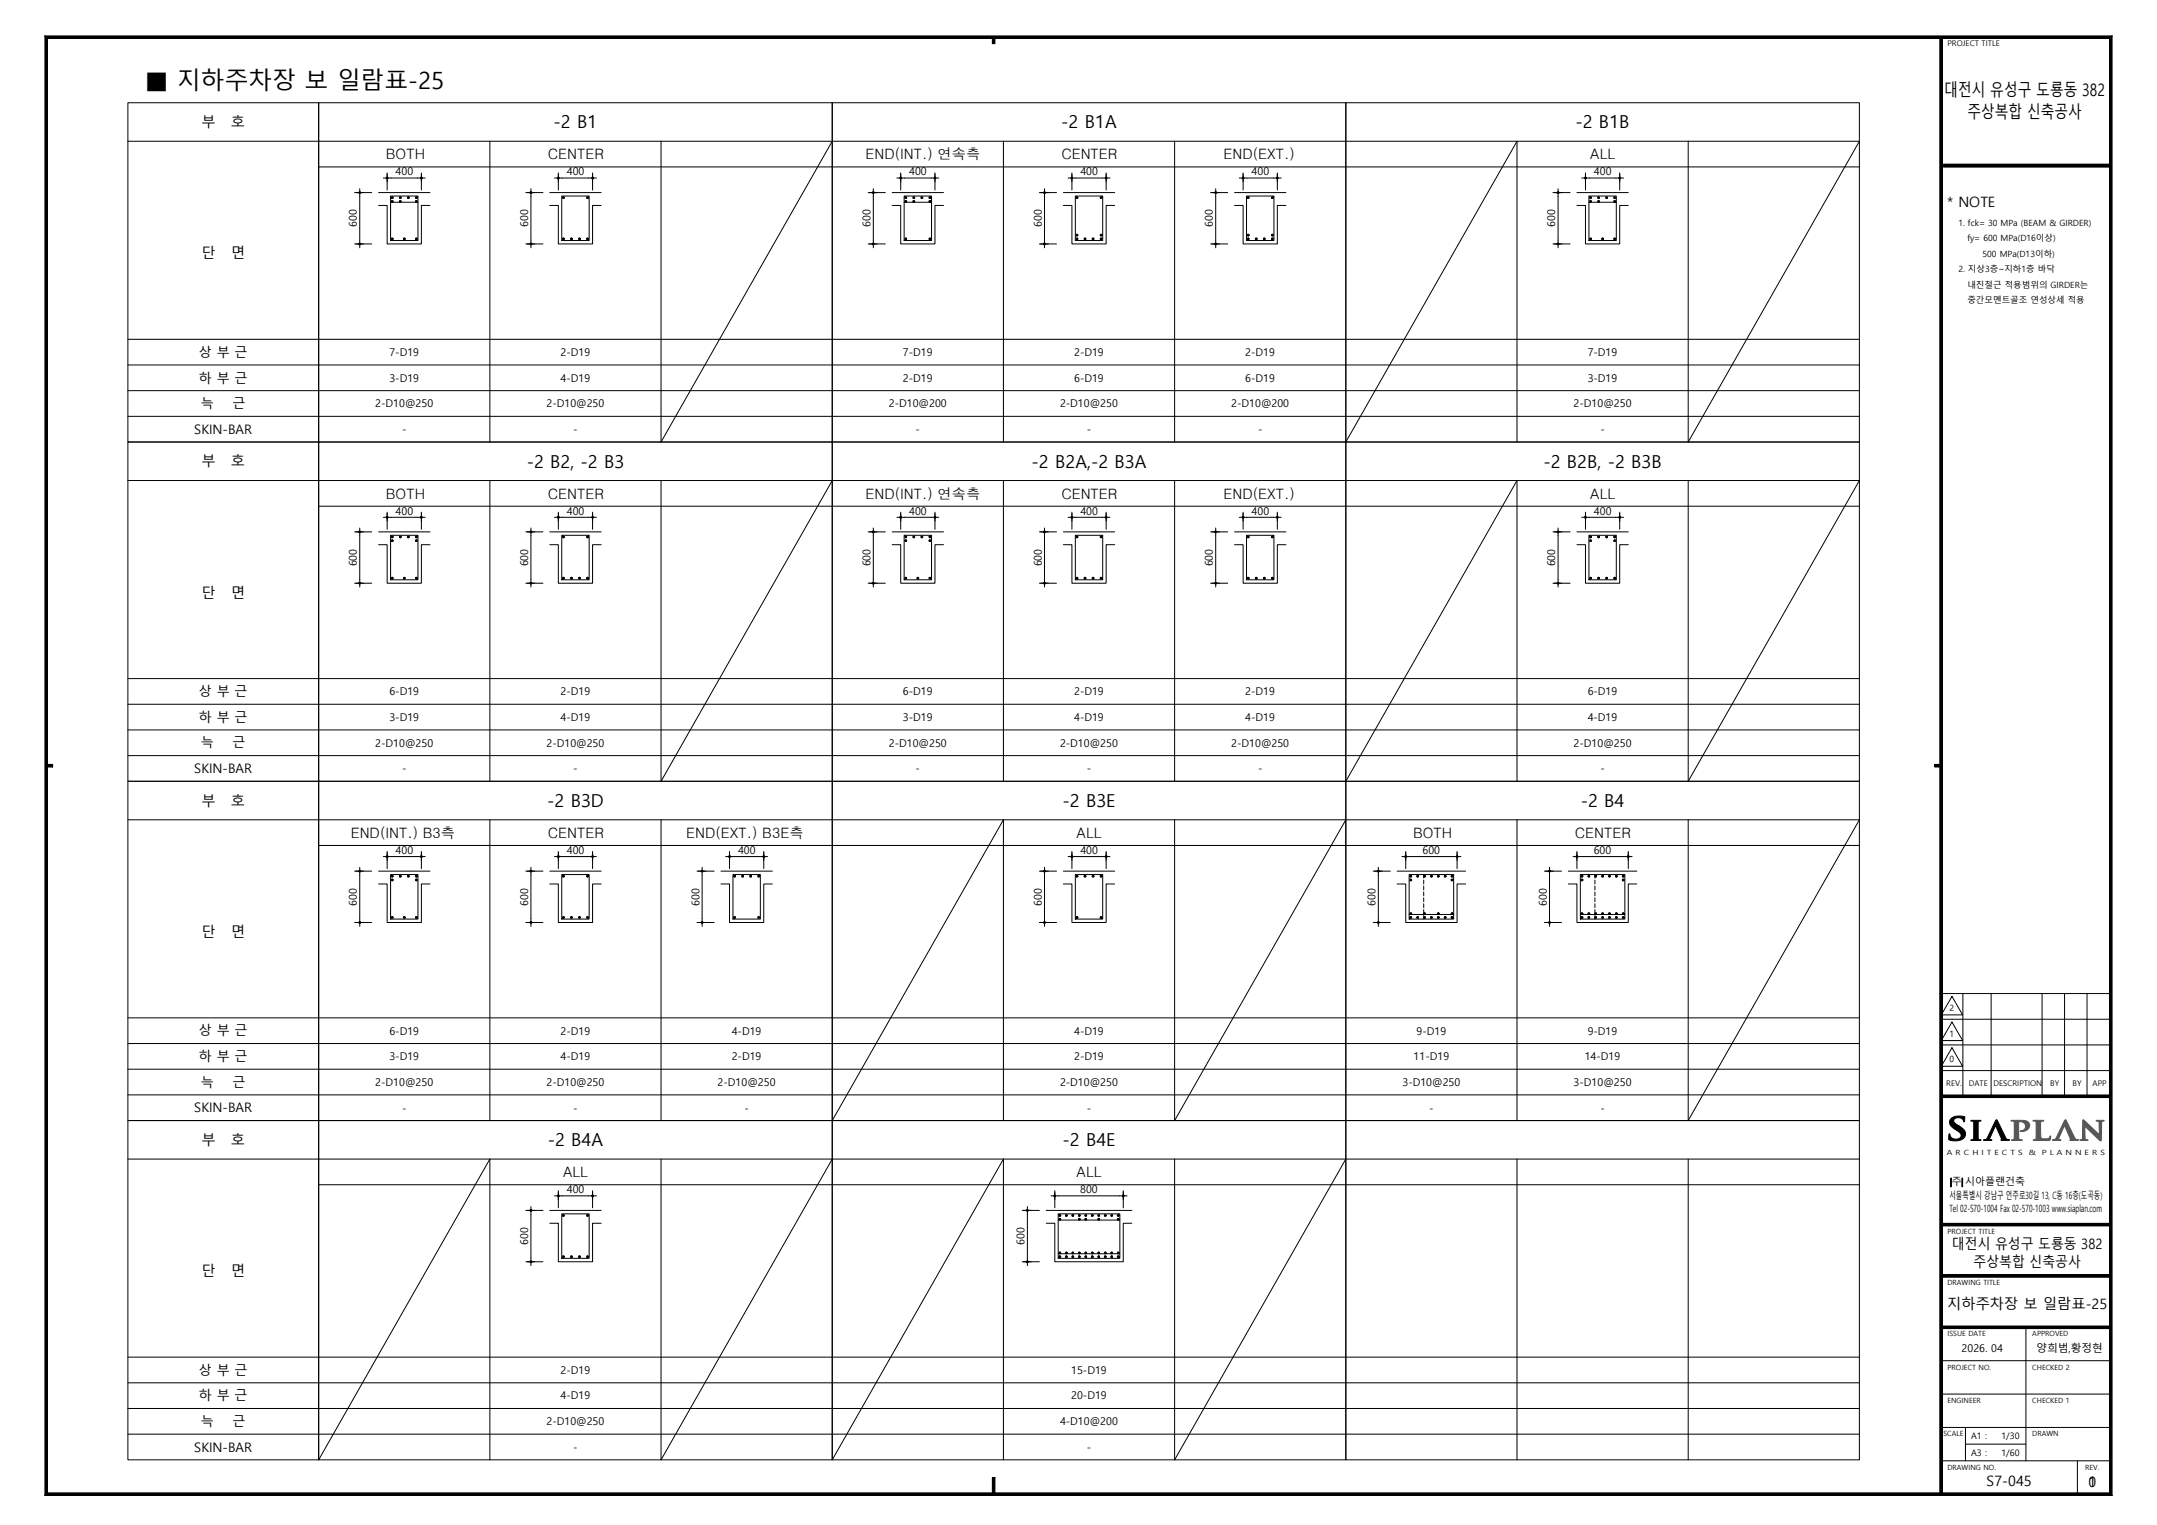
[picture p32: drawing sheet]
<svg xmlns="http://www.w3.org/2000/svg" width="420mm" height="297mm" viewBox="0 0 420 297" stroke-linecap="round" stroke-linejoin="round" font-family="sans-serif">
<defs><g id="words">
<text font-size="4.6" x="28.2" y="17.4">■ 지하주차장 보 일람표-25</text>
<g font-size="3.5">
<text x="107.8" y="25">-2 B1</text>
<text x="206.7" y="25">-2 B1A</text>
<text x="306.8" y="25">-2 B1B</text>
<text x="102.6" y="91.1">-2 B2, -2 B3</text>
<text x="200.9" y="91.1">-2 B2A,-2 B3A</text>
<text x="300.5" y="91.1">-2 B2B, -2 B3B</text>
<text x="106.6" y="157.2">-2 B3D</text>
<text x="206.9" y="157.2">-2 B3E</text>
<text x="307.8" y="157.2">-2 B4</text>
<text x="106.7" y="223.2">-2 B4A</text>
<text x="206.9" y="223.2">-2 B4E</text>
</g>
<g font-size="3.3">
<text x="378.6" y="18.8">대전시 유성구 도룡동 382</text>
<text x="383.1" y="23">주상복합 신축공사</text>
</g>
<g font-size="2.8">
<text x="39.2" y="24.8">부</text>
<text x="45" y="24.8">호</text>
<text x="75.1" y="31">BOTH</text>
<text x="106.7" y="31">CENTER</text>
<text x="168.5" y="31">END(INT.) 연속측</text>
<text x="206.7" y="31">CENTER</text>
<text x="238.2" y="31">END(EXT.)</text>
<text x="309.6" y="31">ALL</text>
<text x="379.2" y="40.2">* NOTE</text>
<text x="39.2" y="50.3">단</text>
<text x="45" y="50.3">면</text>
<text x="39.2" y="90.8">부</text>
<text x="45" y="90.8">호</text>
<text x="75.1" y="97.1">BOTH</text>
<text x="106.7" y="97.1">CENTER</text>
<text x="168.5" y="97.1">END(INT.) 연속측</text>
<text x="206.7" y="97.1">CENTER</text>
<text x="238.2" y="97.1">END(EXT.)</text>
<text x="309.6" y="97.1">ALL</text>
<text x="39.2" y="116.4">단</text>
<text x="45" y="116.4">면</text>
<text x="39.2" y="156.9">부</text>
<text x="45" y="156.9">호</text>
<text x="68.3" y="163.2">END(INT.) B3측</text>
<text x="106.7" y="163.2">CENTER</text>
<text x="133.6" y="163.2">END(EXT.) B3E측</text>
<text x="209.6" y="163.2">ALL</text>
<text x="275.1" y="163.2">BOTH</text>
<text x="306.7" y="163.2">CENTER</text>
<text x="39.2" y="182.4">단</text>
<text x="45" y="182.4">면</text>
<text x="39.2" y="223">부</text>
<text x="45" y="223">호</text>
<text x="109.6" y="229.2">ALL</text>
<text x="209.6" y="229.2">ALL</text>
<text x="380.1" y="243.3">대전시 유성구 도룡동 382</text>
<text x="39.2" y="248.5">단</text>
<text x="45" y="248.5">면</text>
<text x="384.3" y="246.8">주상복합 신축공사</text>
<text x="379.1" y="254.8">지하주차장 보 일람표-25</text>
<text x="386.8" y="289.5">S7-045</text>
<text x="406.7" y="289.6">1</text>
<text x="406.7" y="289.6">0</text>
</g>
<g font-size="2.6">
<text x="38.7" y="69.5">상 부 근</text>
<text x="38.7" y="74.5">하 부 근</text>
<text x="39.1" y="79.5">늑</text>
<text x="45.3" y="79.5">근</text>
<text x="37.8" y="84.5">SKIN-BAR</text>
<text x="38.7" y="135.6">상 부 근</text>
<text x="38.7" y="140.6">하 부 근</text>
<text x="39.1" y="145.6">늑</text>
<text x="45.3" y="145.6">근</text>
<text x="37.8" y="150.6">SKIN-BAR</text>
<text x="38.7" y="201.6">상 부 근</text>
<text x="38.7" y="206.7">하 부 근</text>
<text x="39.1" y="211.7">늑</text>
<text x="45.3" y="211.7">근</text>
<text x="37.8" y="216.6">SKIN-BAR</text>
<text x="38.7" y="267.7">상 부 근</text>
<text x="38.7" y="272.7">하 부 근</text>
<text x="39.1" y="277.7">늑</text>
<text x="45.3" y="277.7">근</text>
<text x="37.8" y="282.7">SKIN-BAR</text>
</g>
<g font-size="2.1">
<text x="77" y="34.1">400</text>
<text x="110.4" y="34.1">400</text>
<text x="177" y="34.1">400</text>
<text x="210.4" y="34.1">400</text>
<text x="243.7" y="34.1">400</text>
<text x="310.4" y="34.1">400</text>
<text x="69.5" y="44.2" transform="rotate(-90 69.5 44.2)">600</text>
<text x="102.8" y="44.2" transform="rotate(-90 102.8 44.2)">600</text>
<text x="169.5" y="44.2" transform="rotate(-90 169.5 44.2)">600</text>
<text x="202.8" y="44.2" transform="rotate(-90 202.8 44.2)">600</text>
<text x="236.2" y="44.2" transform="rotate(-90 236.2 44.2)">600</text>
<text x="302.8" y="44.2" transform="rotate(-90 302.8 44.2)">600</text>
<text x="75.8" y="69.3">7-D19</text>
<text x="109.1" y="69.3">2-D19</text>
<text x="175.8" y="69.3">7-D19</text>
<text x="209.1" y="69.3">2-D19</text>
<text x="242.5" y="69.3">2-D19</text>
<text x="309.1" y="69.3">7-D19</text>
<text x="75.8" y="74.3">3-D19</text>
<text x="109.1" y="74.3">4-D19</text>
<text x="175.8" y="74.3">2-D19</text>
<text x="209.1" y="74.3">6-D19</text>
<text x="242.5" y="74.3">6-D19</text>
<text x="309.1" y="74.3">3-D19</text>
<text x="73.1" y="79.3">2-D10@250</text>
<text x="106.4" y="79.3">2-D10@250</text>
<text x="173.1" y="79.3">2-D10@200</text>
<text x="206.4" y="79.3">2-D10@250</text>
<text x="239.7" y="79.3">2-D10@200</text>
<text x="306.4" y="79.3">2-D10@250</text>
<text x="78.3" y="84.3">-</text>
<text x="111.6" y="84.3">-</text>
<text x="178.3" y="84.3">-</text>
<text x="211.6" y="84.3">-</text>
<text x="245" y="84.3">-</text>
<text x="311.6" y="84.3">-</text>
<text x="77" y="100.2">400</text>
<text x="110.4" y="100.2">400</text>
<text x="177" y="100.2">400</text>
<text x="210.4" y="100.2">400</text>
<text x="243.7" y="100.2">400</text>
<text x="310.4" y="100.2">400</text>
<text x="69.5" y="110.3" transform="rotate(-90 69.5 110.3)">600</text>
<text x="102.8" y="110.3" transform="rotate(-90 102.8 110.3)">600</text>
<text x="169.5" y="110.3" transform="rotate(-90 169.5 110.3)">600</text>
<text x="202.8" y="110.3" transform="rotate(-90 202.8 110.3)">600</text>
<text x="236.2" y="110.3" transform="rotate(-90 236.2 110.3)">600</text>
<text x="302.8" y="110.3" transform="rotate(-90 302.8 110.3)">600</text>
<text x="75.8" y="135.4">6-D19</text>
<text x="109.1" y="135.4">2-D19</text>
<text x="175.8" y="135.4">6-D19</text>
<text x="209.1" y="135.4">2-D19</text>
<text x="242.5" y="135.4">2-D19</text>
<text x="309.1" y="135.4">6-D19</text>
<text x="75.8" y="140.4">3-D19</text>
<text x="109.1" y="140.4">4-D19</text>
<text x="175.8" y="140.4">3-D19</text>
<text x="209.1" y="140.4">4-D19</text>
<text x="242.5" y="140.4">4-D19</text>
<text x="309.1" y="140.4">4-D19</text>
<text x="73.1" y="145.4">2-D10@250</text>
<text x="106.4" y="145.4">2-D10@250</text>
<text x="173.1" y="145.4">2-D10@250</text>
<text x="206.4" y="145.4">2-D10@250</text>
<text x="239.7" y="145.4">2-D10@250</text>
<text x="306.4" y="145.4">2-D10@250</text>
<text x="78.3" y="150.4">-</text>
<text x="111.6" y="150.4">-</text>
<text x="178.3" y="150.4">-</text>
<text x="211.6" y="150.4">-</text>
<text x="245" y="150.4">-</text>
<text x="311.6" y="150.4">-</text>
<text x="77" y="166.3">400</text>
<text x="110.4" y="166.3">400</text>
<text x="143.7" y="166.3">400</text>
<text x="210.4" y="166.3">400</text>
<text x="277" y="166.3">600</text>
<text x="310.3" y="166.3">600</text>
<text x="69.5" y="176.4" transform="rotate(-90 69.5 176.4)">600</text>
<text x="102.8" y="176.4" transform="rotate(-90 102.8 176.4)">600</text>
<text x="136.2" y="176.4" transform="rotate(-90 136.2 176.4)">600</text>
<text x="202.8" y="176.4" transform="rotate(-90 202.8 176.4)">600</text>
<text x="267.8" y="176.4" transform="rotate(-90 267.8 176.4)">600</text>
<text x="301.2" y="176.4" transform="rotate(-90 301.2 176.4)">600</text>
<text x="75.8" y="201.5">6-D19</text>
<text x="109.1" y="201.5">2-D19</text>
<text x="142.5" y="201.5">4-D19</text>
<text x="209.1" y="201.5">4-D19</text>
<text x="275.8" y="201.5">9-D19</text>
<text x="309.1" y="201.5">9-D19</text>
<text x="75.8" y="206.5">3-D19</text>
<text x="109.1" y="206.5">4-D19</text>
<text x="142.5" y="206.5">2-D19</text>
<text x="209.1" y="206.5">2-D19</text>
<text x="275.2" y="206.5">11-D19</text>
<text x="308.6" y="206.5">14-D19</text>
<text x="73.1" y="211.5">2-D10@250</text>
<text x="106.4" y="211.5">2-D10@250</text>
<text x="139.7" y="211.5">2-D10@250</text>
<text x="206.4" y="211.5">2-D10@250</text>
<text x="273.1" y="211.5">3-D10@250</text>
<text x="306.4" y="211.5">3-D10@250</text>
<text x="78.3" y="216.5">-</text>
<text x="111.6" y="216.5">-</text>
<text x="145" y="216.5">-</text>
<text x="211.6" y="216.5">-</text>
<text x="278.3" y="216.5">-</text>
<text x="311.6" y="216.5">-</text>
<text x="110.4" y="232.4">400</text>
<text x="210.3" y="232.4">800</text>
<text x="102.8" y="242.5" transform="rotate(-90 102.8 242.5)">600</text>
<text x="199.5" y="242.5" transform="rotate(-90 199.5 242.5)">600</text>
<text x="381.9" y="263.4">2026. 04</text>
<text x="396.5" y="263.3">양희범,황정현</text>
<text x="109.1" y="267.6">2-D19</text>
<text x="208.6" y="267.6">15-D19</text>
<text x="109.1" y="272.6">4-D19</text>
<text x="208.6" y="272.6">20-D19</text>
<text x="106.4" y="277.6">2-D10@250</text>
<text x="206.4" y="277.6">4-D10@200</text>
<text x="111.6" y="282.6">-</text>
<text x="211.6" y="282.6">-</text>
</g>
<g font-size="1.9">
<text x="379.6" y="233.5">서울특별시 강남구 언주로30길 13, C동 16층(도곡동)</text>
<text x="380" y="230.8">주 시아플랜건축</text>
<text x="379.6" y="236">Tel 02-570-1004 Fax 02-570-1003 www.siaplan.com</text>
</g>
<g font-size="1.7">
<text x="381.3" y="44">1. fck= 30 MPa (BEAM &amp; GIRDER)</text>
<text x="383.1" y="47">fy= 600 MPa(D16이상)</text>
<text x="381.3" y="53">2. 지상3층~지하1층 바닥</text>
<text x="386" y="50">500 MPa(D13이하)</text>
<text x="383.1" y="56">내진철근 적용범위의 GIRDER는</text>
<text x="383.1" y="59">중간모멘트골조 연성상세 적용</text>
<text x="379.6" y="196.9">2</text>
<text x="379.6" y="201.9">1</text>
<text x="379.6" y="206.9">0</text>
<text x="383.8" y="280.3">A1 :</text>
<text x="389.7" y="280.3">1/30</text>
<text x="383.8" y="283.5">A3 :</text>
<text x="389.7" y="283.5">1/60</text>
</g>
<g font-size="1.5">
<text x="379.2" y="9">PROJECT TITLE</text>
<text x="379" y="211.5">REV.</text>
<text x="383.3" y="211.6">DATE</text>
<text x="388.2" y="211.6">DESCRIPTION</text>
<text x="399.2" y="211.6">BY</text>
<text x="403.6" y="211.6">BY</text>
<text x="407.4" y="211.6">APP</text>
</g>
<g font-size="1.4">
<text x="379.1" y="225">A R C H I T E C T S</text>
<text x="395" y="225">&amp;</text>
<text x="397.6" y="225">P L A N N E R S</text>
<text x="379.2" y="240.3">PROJECT TITLE</text>
<text x="379.2" y="250.3">DRAWING TITLE</text>
<text x="379.2" y="260.2">ISSUE DATE</text>
<text x="395.7" y="260.2">APPROVED</text>
<text x="379.2" y="266.7">PROJECT NO.</text>
<text x="395.7" y="266.7">CHECKED 2</text>
<text x="379.2" y="273.3">ENGINEER</text>
<text x="395.7" y="273.3">CHECKED 1</text>
<text x="378.4" y="279.8">SCALE</text>
<text x="395.7" y="279.8">DRAWN</text>
<text x="379.2" y="286.3">DRAWING NO.</text>
<text x="406" y="286.3">REV.</text>
</g>
</g></defs>
<g fill="none" stroke="#000" stroke-width=".19">
<circle cx="76.4" cy="39.2" r=".16"/>
<circle cx="76.4" cy="38.5" r=".16"/>
<circle cx="77.9" cy="39.2" r=".16"/>
<circle cx="77.9" cy="38.5" r=".16"/>
<circle cx="79.5" cy="38.5" r=".16"/>
<circle cx="81.1" cy="39.2" r=".16"/>
<circle cx="81.1" cy="38.5" r=".16"/>
<circle cx="109.7" cy="38.5" r=".16"/>
<circle cx="114.4" cy="38.5" r=".16"/>
<circle cx="176.4" cy="39.2" r=".16"/>
<circle cx="176.4" cy="38.5" r=".16"/>
<circle cx="177.9" cy="39.2" r=".16"/>
<circle cx="177.9" cy="38.5" r=".16"/>
<circle cx="179.5" cy="38.5" r=".16"/>
<circle cx="181.1" cy="39.2" r=".16"/>
<circle cx="181.1" cy="38.5" r=".16"/>
<circle cx="209.7" cy="38.5" r=".16"/>
<circle cx="214.4" cy="38.5" r=".16"/>
<circle cx="243" cy="38.5" r=".16"/>
<circle cx="247.7" cy="38.5" r=".16"/>
<circle cx="309.7" cy="39.2" r=".16"/>
<circle cx="309.7" cy="38.5" r=".16"/>
<circle cx="311.3" cy="39.2" r=".16"/>
<circle cx="311.3" cy="38.5" r=".16"/>
<circle cx="312.8" cy="38.5" r=".16"/>
<circle cx="314.4" cy="39.2" r=".16"/>
<circle cx="314.4" cy="38.5" r=".16"/>
<circle cx="76.4" cy="46.5" r=".16"/>
<circle cx="78.7" cy="46.5" r=".16"/>
<circle cx="81.1" cy="46.5" r=".16"/>
<circle cx="109.7" cy="46.5" r=".16"/>
<circle cx="111.3" cy="46.5" r=".16"/>
<circle cx="112.8" cy="46.5" r=".16"/>
<circle cx="114.4" cy="46.5" r=".16"/>
<circle cx="176.4" cy="46.5" r=".16"/>
<circle cx="181.1" cy="46.5" r=".16"/>
<circle cx="209.7" cy="46.5" r=".16"/>
<circle cx="209.7" cy="45.8" r=".16"/>
<circle cx="211.3" cy="46.5" r=".16"/>
<circle cx="212.8" cy="46.5" r=".16"/>
<circle cx="214.4" cy="46.5" r=".16"/>
<circle cx="214.4" cy="45.8" r=".16"/>
<circle cx="243" cy="46.5" r=".16"/>
<circle cx="243" cy="45.8" r=".16"/>
<circle cx="244.6" cy="46.5" r=".16"/>
<circle cx="246.2" cy="46.5" r=".16"/>
<circle cx="247.7" cy="46.5" r=".16"/>
<circle cx="247.7" cy="45.8" r=".16"/>
<circle cx="309.7" cy="46.5" r=".16"/>
<circle cx="312.1" cy="46.5" r=".16"/>
<circle cx="314.4" cy="46.5" r=".16"/>
<circle cx="76.4" cy="104.6" r=".16"/>
<circle cx="76.4" cy="105.3" r=".16"/>
<circle cx="76.4" cy="112.6" r=".16"/>
<circle cx="77.9" cy="104.6" r=".16"/>
<circle cx="78.7" cy="112.6" r=".16"/>
<circle cx="79.5" cy="104.6" r=".16"/>
<circle cx="81.1" cy="104.6" r=".16"/>
<circle cx="81.1" cy="105.3" r=".16"/>
<circle cx="81.1" cy="112.6" r=".16"/>
<circle cx="109.7" cy="104.6" r=".16"/>
<circle cx="109.7" cy="112.6" r=".16"/>
<circle cx="111.3" cy="112.6" r=".16"/>
<circle cx="112.8" cy="112.6" r=".16"/>
<circle cx="114.4" cy="104.6" r=".16"/>
<circle cx="114.4" cy="112.6" r=".16"/>
<circle cx="176.4" cy="104.6" r=".16"/>
<circle cx="176.4" cy="112.6" r=".16"/>
<circle cx="176.4" cy="105.3" r=".16"/>
<circle cx="177.9" cy="104.6" r=".16"/>
<circle cx="178.7" cy="112.6" r=".16"/>
<circle cx="179.5" cy="104.6" r=".16"/>
<circle cx="181.1" cy="104.6" r=".16"/>
<circle cx="181.1" cy="112.6" r=".16"/>
<circle cx="181.1" cy="105.3" r=".16"/>
<circle cx="209.7" cy="104.6" r=".16"/>
<circle cx="209.7" cy="112.6" r=".16"/>
<circle cx="211.3" cy="112.6" r=".16"/>
<circle cx="212.8" cy="112.6" r=".16"/>
<circle cx="214.4" cy="104.6" r=".16"/>
<circle cx="214.4" cy="112.6" r=".16"/>
<circle cx="243" cy="104.6" r=".16"/>
<circle cx="243" cy="112.6" r=".16"/>
<circle cx="244.6" cy="112.6" r=".16"/>
<circle cx="246.2" cy="112.6" r=".16"/>
<circle cx="247.7" cy="104.6" r=".16"/>
<circle cx="247.7" cy="112.6" r=".16"/>
<circle cx="309.7" cy="104.6" r=".16"/>
<circle cx="309.7" cy="112.6" r=".16"/>
<circle cx="309.7" cy="105.3" r=".16"/>
<circle cx="311.3" cy="104.6" r=".16"/>
<circle cx="311.3" cy="112.6" r=".16"/>
<circle cx="312.8" cy="104.6" r=".16"/>
<circle cx="312.8" cy="112.6" r=".16"/>
<circle cx="314.4" cy="104.6" r=".16"/>
<circle cx="314.4" cy="105.3" r=".16"/>
<circle cx="314.4" cy="112.6" r=".16"/>
<circle cx="76.4" cy="178.7" r=".16"/>
<circle cx="76.4" cy="171.4" r=".16"/>
<circle cx="76.4" cy="170.6" r=".16"/>
<circle cx="77.9" cy="170.6" r=".16"/>
<circle cx="78.7" cy="178.7" r=".16"/>
<circle cx="79.5" cy="170.6" r=".16"/>
<circle cx="81.1" cy="171.4" r=".16"/>
<circle cx="81.1" cy="178.7" r=".16"/>
<circle cx="81.1" cy="170.6" r=".16"/>
<circle cx="109.7" cy="178.7" r=".16"/>
<circle cx="109.7" cy="170.6" r=".16"/>
<circle cx="111.3" cy="178.7" r=".16"/>
<circle cx="112.8" cy="178.7" r=".16"/>
<circle cx="114.4" cy="178.7" r=".16"/>
<circle cx="114.4" cy="170.6" r=".16"/>
<circle cx="143" cy="178.7" r=".16"/>
<circle cx="143" cy="170.6" r=".16"/>
<circle cx="144.6" cy="170.6" r=".16"/>
<circle cx="146.2" cy="170.6" r=".16"/>
<circle cx="147.7" cy="178.7" r=".16"/>
<circle cx="147.7" cy="170.6" r=".16"/>
<circle cx="209.7" cy="178.7" r=".16"/>
<circle cx="209.7" cy="170.6" r=".16"/>
<circle cx="211.3" cy="170.6" r=".16"/>
<circle cx="212.8" cy="170.6" r=".16"/>
<circle cx="214.4" cy="178.7" r=".16"/>
<circle cx="214.4" cy="170.6" r=".16"/>
<circle cx="274.7" cy="178.7" r=".16"/>
<circle cx="274.7" cy="177.9" r=".16"/>
<circle cx="276" cy="178.7" r=".16"/>
<circle cx="277.4" cy="178.7" r=".16"/>
<circle cx="277.4" cy="177.9" r=".16"/>
<circle cx="278.7" cy="178.7" r=".16"/>
<circle cx="280.1" cy="178.7" r=".16"/>
<circle cx="280.1" cy="177.9" r=".16"/>
<circle cx="281.4" cy="178.7" r=".16"/>
<circle cx="282.7" cy="178.7" r=".16"/>
<circle cx="282.7" cy="177.9" r=".16"/>
<circle cx="308" cy="178.7" r=".16"/>
<circle cx="308" cy="177.9" r=".16"/>
<circle cx="309.4" cy="178.7" r=".16"/>
<circle cx="309.4" cy="177.9" r=".16"/>
<circle cx="310.7" cy="178.7" r=".16"/>
<circle cx="310.7" cy="177.9" r=".16"/>
<circle cx="312" cy="178.7" r=".16"/>
<circle cx="312.1" cy="177.9" r=".16"/>
<circle cx="313.4" cy="178.7" r=".16"/>
<circle cx="313.4" cy="177.9" r=".16"/>
<circle cx="314.7" cy="178.7" r=".16"/>
<circle cx="314.7" cy="177.9" r=".16"/>
<circle cx="316.1" cy="178.7" r=".16"/>
<circle cx="316.1" cy="177.9" r=".16"/>
<circle cx="109.7" cy="236.7" r=".16"/>
<circle cx="114.4" cy="236.7" r=".16"/>
<circle cx="109.7" cy="244.7" r=".16"/>
<circle cx="111.3" cy="244.7" r=".16"/>
<circle cx="112.8" cy="244.7" r=".16"/>
<circle cx="114.4" cy="244.7" r=".16"/>
</g>
<g fill="#000">
<circle cx="76.4" cy="39.2" r=".16"/>
<circle cx="76.4" cy="38.5" r=".16"/>
<circle cx="77.9" cy="39.2" r=".16"/>
<circle cx="77.9" cy="38.5" r=".16"/>
<circle cx="79.5" cy="38.5" r=".16"/>
<circle cx="81.1" cy="39.2" r=".16"/>
<circle cx="81.1" cy="38.5" r=".16"/>
<circle cx="109.7" cy="38.5" r=".16"/>
<circle cx="114.4" cy="38.5" r=".16"/>
<circle cx="176.4" cy="39.2" r=".16"/>
<circle cx="176.4" cy="38.5" r=".16"/>
<circle cx="177.9" cy="39.2" r=".16"/>
<circle cx="177.9" cy="38.5" r=".16"/>
<circle cx="179.5" cy="38.5" r=".16"/>
<circle cx="181.1" cy="39.2" r=".16"/>
<circle cx="181.1" cy="38.5" r=".16"/>
<circle cx="209.7" cy="38.5" r=".16"/>
<circle cx="214.4" cy="38.5" r=".16"/>
<circle cx="243" cy="38.5" r=".16"/>
<circle cx="247.7" cy="38.5" r=".16"/>
<circle cx="309.7" cy="39.2" r=".16"/>
<circle cx="309.7" cy="38.5" r=".16"/>
<circle cx="311.3" cy="39.2" r=".16"/>
<circle cx="311.3" cy="38.5" r=".16"/>
<circle cx="312.8" cy="38.5" r=".16"/>
<circle cx="314.4" cy="39.2" r=".16"/>
<circle cx="314.4" cy="38.5" r=".16"/>
<circle cx="76.4" cy="46.5" r=".16"/>
<circle cx="78.7" cy="46.5" r=".16"/>
<circle cx="81.1" cy="46.5" r=".16"/>
<circle cx="109.7" cy="46.5" r=".16"/>
<circle cx="111.3" cy="46.5" r=".16"/>
<circle cx="112.8" cy="46.5" r=".16"/>
<circle cx="114.4" cy="46.5" r=".16"/>
<circle cx="176.4" cy="46.5" r=".16"/>
<circle cx="181.1" cy="46.5" r=".16"/>
<circle cx="209.7" cy="46.5" r=".16"/>
<circle cx="209.7" cy="45.8" r=".16"/>
<circle cx="211.3" cy="46.5" r=".16"/>
<circle cx="212.8" cy="46.5" r=".16"/>
<circle cx="214.4" cy="46.5" r=".16"/>
<circle cx="214.4" cy="45.8" r=".16"/>
<circle cx="243" cy="46.5" r=".16"/>
<circle cx="243" cy="45.8" r=".16"/>
<circle cx="244.6" cy="46.5" r=".16"/>
<circle cx="246.2" cy="46.5" r=".16"/>
<circle cx="247.7" cy="46.5" r=".16"/>
<circle cx="247.7" cy="45.8" r=".16"/>
<circle cx="309.7" cy="46.5" r=".16"/>
<circle cx="312.1" cy="46.5" r=".16"/>
<circle cx="314.4" cy="46.5" r=".16"/>
<circle cx="76.4" cy="104.6" r=".16"/>
<circle cx="76.4" cy="105.3" r=".16"/>
<circle cx="76.4" cy="112.6" r=".16"/>
<circle cx="77.9" cy="104.6" r=".16"/>
<circle cx="78.7" cy="112.6" r=".16"/>
<circle cx="79.5" cy="104.6" r=".16"/>
<circle cx="81.1" cy="104.6" r=".16"/>
<circle cx="81.1" cy="105.3" r=".16"/>
<circle cx="81.1" cy="112.6" r=".16"/>
<circle cx="109.7" cy="104.6" r=".16"/>
<circle cx="109.7" cy="112.6" r=".16"/>
<circle cx="111.3" cy="112.6" r=".16"/>
<circle cx="112.8" cy="112.6" r=".16"/>
<circle cx="114.4" cy="104.6" r=".16"/>
<circle cx="114.4" cy="112.6" r=".16"/>
<circle cx="176.4" cy="104.6" r=".16"/>
<circle cx="176.4" cy="112.6" r=".16"/>
<circle cx="176.4" cy="105.3" r=".16"/>
<circle cx="177.9" cy="104.6" r=".16"/>
<circle cx="178.7" cy="112.6" r=".16"/>
<circle cx="179.5" cy="104.6" r=".16"/>
<circle cx="181.1" cy="104.6" r=".16"/>
<circle cx="181.1" cy="112.6" r=".16"/>
<circle cx="181.1" cy="105.3" r=".16"/>
<circle cx="209.7" cy="104.6" r=".16"/>
<circle cx="209.7" cy="112.6" r=".16"/>
<circle cx="211.3" cy="112.6" r=".16"/>
<circle cx="212.8" cy="112.6" r=".16"/>
<circle cx="214.4" cy="104.6" r=".16"/>
<circle cx="214.4" cy="112.6" r=".16"/>
<circle cx="243" cy="104.6" r=".16"/>
<circle cx="243" cy="112.6" r=".16"/>
<circle cx="244.6" cy="112.6" r=".16"/>
<circle cx="246.2" cy="112.6" r=".16"/>
<circle cx="247.7" cy="104.6" r=".16"/>
<circle cx="247.7" cy="112.6" r=".16"/>
<circle cx="309.7" cy="104.6" r=".16"/>
<circle cx="309.7" cy="112.6" r=".16"/>
<circle cx="309.7" cy="105.3" r=".16"/>
<circle cx="311.3" cy="104.6" r=".16"/>
<circle cx="311.3" cy="112.6" r=".16"/>
<circle cx="312.8" cy="104.6" r=".16"/>
<circle cx="312.8" cy="112.6" r=".16"/>
<circle cx="314.4" cy="104.6" r=".16"/>
<circle cx="314.4" cy="105.3" r=".16"/>
<circle cx="314.4" cy="112.6" r=".16"/>
<circle cx="76.4" cy="178.7" r=".16"/>
<circle cx="76.4" cy="171.4" r=".16"/>
<circle cx="76.4" cy="170.6" r=".16"/>
<circle cx="77.9" cy="170.6" r=".16"/>
<circle cx="78.7" cy="178.7" r=".16"/>
<circle cx="79.5" cy="170.6" r=".16"/>
<circle cx="81.1" cy="171.4" r=".16"/>
<circle cx="81.1" cy="178.7" r=".16"/>
<circle cx="81.1" cy="170.6" r=".16"/>
<circle cx="109.7" cy="178.7" r=".16"/>
<circle cx="109.7" cy="170.6" r=".16"/>
<circle cx="111.3" cy="178.7" r=".16"/>
<circle cx="112.8" cy="178.7" r=".16"/>
<circle cx="114.4" cy="178.7" r=".16"/>
<circle cx="114.4" cy="170.6" r=".16"/>
<circle cx="143" cy="178.7" r=".16"/>
<circle cx="143" cy="170.6" r=".16"/>
<circle cx="144.6" cy="170.6" r=".16"/>
<circle cx="146.2" cy="170.6" r=".16"/>
<circle cx="147.7" cy="178.7" r=".16"/>
<circle cx="147.7" cy="170.6" r=".16"/>
<circle cx="209.7" cy="178.7" r=".16"/>
<circle cx="209.7" cy="170.6" r=".16"/>
<circle cx="211.3" cy="170.6" r=".16"/>
<circle cx="212.8" cy="170.6" r=".16"/>
<circle cx="214.4" cy="178.7" r=".16"/>
<circle cx="214.4" cy="170.6" r=".16"/>
<circle cx="274.7" cy="178.7" r=".16"/>
<circle cx="274.7" cy="177.9" r=".16"/>
<circle cx="276" cy="178.7" r=".16"/>
<circle cx="277.4" cy="178.7" r=".16"/>
<circle cx="277.4" cy="177.9" r=".16"/>
<circle cx="278.7" cy="178.7" r=".16"/>
<circle cx="280.1" cy="178.7" r=".16"/>
<circle cx="280.1" cy="177.9" r=".16"/>
<circle cx="281.4" cy="178.7" r=".16"/>
<circle cx="282.7" cy="178.7" r=".16"/>
<circle cx="282.7" cy="177.9" r=".16"/>
<circle cx="308" cy="178.7" r=".16"/>
<circle cx="308" cy="177.9" r=".16"/>
<circle cx="309.4" cy="178.7" r=".16"/>
<circle cx="309.4" cy="177.9" r=".16"/>
<circle cx="310.7" cy="178.7" r=".16"/>
<circle cx="310.7" cy="177.9" r=".16"/>
<circle cx="312" cy="178.7" r=".16"/>
<circle cx="312.1" cy="177.9" r=".16"/>
<circle cx="313.4" cy="178.7" r=".16"/>
<circle cx="313.4" cy="177.9" r=".16"/>
<circle cx="314.7" cy="178.7" r=".16"/>
<circle cx="314.7" cy="177.9" r=".16"/>
<circle cx="316.1" cy="178.7" r=".16"/>
<circle cx="316.1" cy="177.9" r=".16"/>
<circle cx="109.7" cy="236.7" r=".16"/>
<circle cx="114.4" cy="236.7" r=".16"/>
<circle cx="109.7" cy="244.7" r=".16"/>
<circle cx="111.3" cy="244.7" r=".16"/>
<circle cx="112.8" cy="244.7" r=".16"/>
<circle cx="114.4" cy="244.7" r=".16"/>
</g>
<g fill="none" stroke="#000" stroke-width=".19">
<path d="M8.8 7h402.5l-.6 .5h-401.4zM8.8 7l.5 .5v283.3l-.5 .5zM193.2 7.3h.5v1.2h-.5zM377.7 7.3h.5v283.7h-.5zM411.3 7v284.3l-.6-.5v-283.3zM378 32h33v.5h-33zM9 148.9h1.3v.5h-1.3zM376.7 148.9h1.3v.5h-1.3zM377.7 193.5h33.1M378 198.5h33M380.1 194.1l2.1 3.6h-4.2zM380.1 199.1l2.1 3.6h-4.2z"/>
<path d="M382.2 193.5v20M387.7 193.5v20M397.6 193.5v20M402 193.5v20M406.4 193.5v20M378 213.3h33v.5h-33zM378 208.5h33M378 203.5h33M380.1 204.1l2.1 3.6h-4.2zM378 238.3h33v.5h-33zM379.8 229.5h.2v1.6h-.2zM382 229.5h.1v1.6h-.1z"/>
<path d="M378 258.3h33v.5h-33zM378 248.3h33v.5h-33zM394.5 258.5v26M378 265h33M378 278h33M378 271.5h33M8.8 291.3l.5-.5h401.4l.6 .5zM193.2 287.8h.5v3.2h-.5zM378 284.5h33M404.5 284.5v6.5"/>
</g>
<path d="M378.5 32h32.5v.5h-32.5z" fill="none" stroke="#000" stroke-width=".19"/>
<path d="M378.5 32h32.5v.5h-32.5z" fill="#000"/>
<g fill="#000">
<path d="M8.8 7h402.5l-.6 .5h-401.4zM193.2 7.3h.5v1.2h-.5zM377.7 7.3h.5v283.7h-.5zM411.3 7v284.3l-.6-.5v-283.3zM378 32h33v.5h-33zM9 148.9h1.3v.5h-1.3zM376.7 148.9h1.3v.5h-1.3zM378 213.3h33v.5h-33zM378 238.3h33v.5h-33zM379.8 229.5h.2v1.6h-.2zM382 229.5h.1v1.6h-.1zM378 258.3h33v.5h-33z"/>
<path d="M378 248.3h33v.5h-33zM8.8 7l.5 .5v283.3l-.5 .5zM193.2 287.8h.5v3.2h-.5zM8.8 291.3l.5-.5h401.4l.6 .5z"/>
</g>
<path d="M391.6 218.2h1.7a1.6 1.6 0 0 1 1.9 .9 1.45 1.45 0 0 1-1.8 1.2 .92 .92 0 0 0 1-1.1 .92 .92 0 0 0-1.3-.6v2.9a.46 .46 0 0 0 .2 .5 .46 .46 0 0 0 .5 0 .31 .31 0 0 1-.6 .1h-1.5l.1-.1a.42 .42 0 0 0 .4-.2 .42 .42 0 0 0 0-.5v-2.4a.44 .44 0 0 0-.1-.5 .44 .44 0 0 0-.5-.1z" fill="none" stroke="#545454" stroke-width=".19"/>
<path d="M391.6 218.2h1.7a1.6 1.6 0 0 1 1.9 .9 1.45 1.45 0 0 1-1.8 1.2 .92 .92 0 0 0 1-1.1 .92 .92 0 0 0-1.3-.6v2.9a.46 .46 0 0 0 .2 .5 .46 .46 0 0 0 .5 0 .31 .31 0 0 1-.6 .1h-1.5l.1-.1a.42 .42 0 0 0 .4-.2 .42 .42 0 0 0 0-.5v-2.4a.44 .44 0 0 0-.1-.5 .44 .44 0 0 0-.5-.1z" fill-rule="evenodd" fill="#545454"/>
<path d="M379.9 217.9a2.66 2.66 0 0 1 2.7-.3l-.2 .9a1.08 1.08 0 0 0-.9-.8 1.08 1.08 0 0 0-1.1 .6 1.18 1.18 0 0 0 .8 .9h.1a1.69 1.69 0 0 1 1.2 2.3 2.76 2.76 0 0 1-3.1 .4l.2-1.1a1.2 1.2 0 0 0 1 1.1 1.2 1.2 0 0 0 1.3-.7 1.94 1.94 0 0 0-1.1-1.2 1.54 1.54 0 0 1-1.1-1.8zM383.8 218.2h1.9l-.1 .1a.41 .41 0 0 0-.4 .2 .41 .41 0 0 0 0 .5v2.5a.52 .52 0 0 0 .5 .5l-1.9 .1 .1-.1a.4 .4 0 0 0 .4-.2 .4 .4 0 0 0 0-.4v-2.5a.53 .53 0 0 0-.6-.6z" fill="none" stroke="#000" stroke-width=".19"/>
<g fill="#000">
<path d="M379.9 217.9a2.66 2.66 0 0 1 2.7-.3l-.2 .9a1.08 1.08 0 0 0-.9-.8 1.08 1.08 0 0 0-1.1 .6 1.18 1.18 0 0 0 .8 .9h.1a1.69 1.69 0 0 1 1.2 2.3 2.76 2.76 0 0 1-3.1 .4l.2-1.1a1.2 1.2 0 0 0 1 1.1 1.2 1.2 0 0 0 1.3-.7 1.94 1.94 0 0 0-1.1-1.2 1.54 1.54 0 0 1-1.1-1.8z" fill-rule="evenodd"/>
<path d="M383.8 218.2h1.9l-.1 .1a.41 .41 0 0 0-.4 .2 .41 .41 0 0 0 0 .5v2.5a.52 .52 0 0 0 .5 .5l-1.9 .1 .1-.1a.4 .4 0 0 0 .4-.2 .4 .4 0 0 0 0-.4v-2.5a.53 .53 0 0 0-.6-.6z" fill-rule="evenodd"/>
</g>
<path d="M405.6 218.1l3.2 2.9-.1-1.9a.58 .58 0 0 0-.5-.8h1.5a.54 .54 0 0 0-.5 .8v2.6a.29 .29 0 0 1-.1 .5 .29 .29 0 0 1-.4-.3l-2.8-2.6 .1 1.9a.58 .58 0 0 0 .6 .8h-1.6a.52 .52 0 0 0 .5-.2 .52 .52 0 0 0 0-.5z" fill="none" stroke="#545454" stroke-width=".19"/>
<path d="M405.6 218.1l3.2 2.9-.1-1.9a.58 .58 0 0 0-.5-.8h1.5a.54 .54 0 0 0-.5 .8v2.6a.29 .29 0 0 1-.1 .5 .29 .29 0 0 1-.4-.3l-2.8-2.6 .1 1.9a.58 .58 0 0 0 .6 .8h-1.6a.52 .52 0 0 0 .5-.2 .52 .52 0 0 0 0-.5z" fill-rule="evenodd" fill="#545454"/>
<path d="M395.9 218.2h2v.1a.47 .47 0 0 0-.6 .2 .47 .47 0 0 0 0 .6l.1 2.6a1.75 1.75 0 0 0 1.7-.2l.1-.2 .1 .1a.58 .58 0 0 1-.2 .6 .58 .58 0 0 1-.6 .1l-2.6-.1a.53 .53 0 0 0 .6-.7v-2.2a.55 .55 0 0 0-.1-.6 .55 .55 0 0 0-.5-.2z" fill="none" stroke="#545454" stroke-width=".19"/>
<path d="M395.9 218.2h2v.1a.47 .47 0 0 0-.6 .2 .47 .47 0 0 0 0 .6l.1 2.6a1.75 1.75 0 0 0 1.7-.2l.1-.2 .1 .1a.58 .58 0 0 1-.2 .6 .58 .58 0 0 1-.6 .1l-2.6-.1a.53 .53 0 0 0 .6-.7v-2.2a.55 .55 0 0 0-.1-.6 .55 .55 0 0 0-.5-.2z" fill-rule="evenodd" fill="#545454"/>
<path d="M388.6 218.1h.2l.1 .2 1.5 3a.93 .93 0 0 0 .9 .7l-1.7 .1 .2-.2-1.2-2.7-1 2.2a.31 .31 0 0 0-.2 .5 .31 .31 0 0 0 .4 .1v.1l-1.6-.1a.93 .93 0 0 0 .9-.8z" fill="none" stroke="#000" stroke-width=".19"/>
<path d="M388.6 218.1h.2l.1 .2 1.5 3a.93 .93 0 0 0 .9 .7l-1.7 .1 .2-.2-1.2-2.7-1 2.2a.31 .31 0 0 0-.2 .5 .31 .31 0 0 0 .4 .1v.1l-1.6-.1a.93 .93 0 0 0 .9-.8z" fill-rule="evenodd" fill="#000"/>
<path d="M402.1 218.1h.1l.2 .2 1.4 3a.93 .93 0 0 0 .9 .7l-1.6 .1 .1-.2-1.2-2.7-1 2.2a.31 .31 0 0 0-.2 .5 .31 .31 0 0 0 .5 .1l-.1 .1-1.6-.1a.93 .93 0 0 0 1-.8z" fill="none" stroke="#545454" stroke-width=".19"/>
<path d="M402.1 218.1h.1l.2 .2 1.4 3a.93 .93 0 0 0 .9 .7l-1.6 .1 .1-.2-1.2-2.7-1 2.2a.31 .31 0 0 0-.2 .5 .31 .31 0 0 0 .5 .1l-.1 .1-1.6-.1a.93 .93 0 0 0 1-.8z" fill-rule="evenodd" fill="#545454"/>
<path d="M382.7 278v6.5M382.7 281.3h11.8" fill="none" stroke="#000" stroke-width=".19"/>
<!-- layer: SHEET -->
<g fill="none" stroke="#000" stroke-width=".19">
<path d="M24.9 27.5h337.2l-33.4 58.6v-58.6M24.9 20h37.2v66.1h-37.2zM62.1 32.5h300M62.1 20h100v66.1h-100zM95.4 27.5v58.6M128.7 27.5v58.6l33.4-58.6M162.1 20h100v66.1h-100zM195.4 27.5v58.6M228.7 27.5v58.6M262.1 20h100v66.1h-100zM24.9 76.1h337.2M24.9 71.1h337.2"/>
<path d="M24.9 66.1h337.2M24.9 81.1h337.2M24.9 93.6h337.2l-33.4 58.6v-58.6M24.9 86.1h37.2v66.1h-37.2zM62.1 98.6h300M62.1 86.1h100v66.1h-100zM95.4 93.6v58.6M128.7 93.6v58.6l33.4-58.6M162.1 86.1h100v66.1h-100zM195.4 93.6v58.6M228.7 93.6v58.6M262.1 86.1h100v66.1h-100z"/>
<path d="M262.1 86.1l33.3-58.6v58.6M24.9 137.2h337.2M24.9 132.2h337.2M24.9 147.2h337.2M24.9 142.2h337.2M24.9 159.7h337.2l-33.4 58.5v-58.5M24.9 152.2h37.2v66h-37.2zM62.1 152.2h100v66h-100zM95.4 159.7v58.5M128.7 159.7v58.5M162.1 152.2h100v66h-100zM228.7 159.7v58.5l33.4-58.5"/>
<path d="M262.1 152.2h100v66h-100zM262.1 152.2l33.3-58.6v58.6M295.4 159.7v58.5M62.1 164.7h300M24.9 198.2h337.2M24.9 213.2h337.2M24.9 208.2h337.2M24.9 203.2h337.2M24.9 218.2h37.2v66.1h-37.2zM62.1 218.2h100v66.1h-100zM162.1 218.2h100v66.1h-100zM162.1 218.2l33.3-58.5v58.5"/>
<path d="M262.1 218.2h100v66.1h-100zM24.9 225.7h337.2M62.1 230.7h300M128.7 225.7v58.6l33.4-58.6M228.7 225.7v58.6l33.4-58.6M295.4 225.7v58.6M328.7 225.7v58.6M24.9 279.3h337.2M24.9 274.3h337.2M24.9 269.3h337.2M24.9 264.3h337.2M62.1 284.3l33.3-58.6v58.6"/>
<path d="M162.1 284.3l33.3-58.6v58.6"/>
</g>
<!-- layer: CON -->
<g fill="none" stroke="#000" stroke-width=".19">
<path d="M73.7 37.5h10M107.1 37.5h10M173.7 37.5h10M207.1 37.5h10M240.4 37.5h10M307.1 37.5h10M73.7 40h1.7v7.5h6.7v-7.5h1.6M107.1 40h1.6v7.5h6.7v-7.5h1.7M173.7 40h1.7v7.5h6.7v-7.5h1.6M207.1 40h1.6v7.5h6.7v-7.5h1.7M240.4 40h1.7v7.5h6.6v-7.5h1.7M307.1 40h1.6v7.5h6.7v-7.5h1.7"/>
<path d="M73.7 106.1h1.7v7.5h6.7v-7.5h1.6M73.7 103.6h10M107.1 106.1h1.6v7.5h6.7v-7.5h1.7M107.1 103.6h10M173.7 106.1h1.7v7.5h6.7v-7.5h1.6M173.7 103.6h10M207.1 106.1h1.6v7.5h6.7v-7.5h1.7M207.1 103.6h10M240.4 106.1h1.7v7.5h6.6v-7.5h1.7M240.4 103.6h10M307.1 106.1h1.6v7.5h6.7v-7.5h1.7M307.1 103.6h10"/>
<path d="M73.7 172.2h1.7v7.5h6.7v-7.5h1.6M73.7 169.7h10M107.1 172.2h1.6v7.5h6.7v-7.5h1.7M107.1 169.7h10M140.4 172.2h1.7v7.5h6.6v-7.5h1.7M140.4 169.7h10M207.1 172.2h1.6v7.5h6.7v-7.5h1.7M207.1 169.7h10M272.1 172.2h1.6v7.5h10v-7.5h1.7M272.1 169.7h13.3M305.4 172.2h1.7v7.5h10v-7.5h1.6M305.4 169.7h13.3"/>
<path d="M107.1 238.2h1.6v7.5h6.7v-7.5h1.7M107.1 235.7h10M203.7 238.2h1.7v7.5h13.3v-7.5h1.7M203.7 235.7h16.7"/>
</g>
<!-- layer: ETC -->
<path d="M76.1 39.4h5.3M176 39.4h5.4M309.4 39.4h5.3M274.4 178.1h8.6M307.7 178.1h8.7M206 237.6h12.1M206 244.2h12.1" fill="none" stroke="#000" stroke-width=".19"/>
<g fill="none" stroke="#000" stroke-width=".19">
<path d="M76.1 38.2h5.3v8.6h-5.3zM109.4 38.2h5.3v8.6h-5.3zM176 38.2h5.4v8.6h-5.4zM209.4 38.2h5.3v8.6h-5.3zM242.7 38.2h5.4v8.6h-5.4zM309.4 38.2h5.3v8.6h-5.3zM76.1 104.3h5.3v8.6h-5.3zM109.4 104.3h5.3v8.6h-5.3zM176 104.3h5.4v8.6h-5.4zM209.4 104.3h5.3v8.6h-5.3zM242.7 104.3h5.4v8.6h-5.4zM309.4 104.3h5.3v8.6h-5.3z"/>
<path d="M76.1 170.3h5.3v8.7h-5.3zM109.4 170.3h5.3v8.7h-5.3zM142.7 170.3h5.4v8.7h-5.4zM209.4 170.3h5.3v8.7h-5.3zM274.4 170.3h8.6v8.7h-8.6zM307.7 170.3h8.7v8.7h-8.7zM109.4 236.4h5.3v8.7h-5.3zM206 236.4h12.1v8.7h-12.1z"/>
<circle cx="76.4" cy="38.5" r=".16"/>
<circle cx="76.4" cy="39.2" r=".16"/>
<circle cx="77.9" cy="38.5" r=".16"/>
<circle cx="77.9" cy="39.2" r=".16"/>
<circle cx="79.5" cy="38.5" r=".16"/>
<circle cx="81.1" cy="38.5" r=".16"/>
<circle cx="81.1" cy="39.2" r=".16"/>
<circle cx="109.7" cy="38.5" r=".16"/>
<circle cx="114.4" cy="38.5" r=".16"/>
<circle cx="176.4" cy="38.5" r=".16"/>
<circle cx="176.4" cy="39.2" r=".16"/>
<circle cx="177.9" cy="38.5" r=".16"/>
<circle cx="177.9" cy="39.2" r=".16"/>
<circle cx="179.5" cy="38.5" r=".16"/>
<circle cx="181.1" cy="38.5" r=".16"/>
<circle cx="181.1" cy="39.2" r=".16"/>
<circle cx="209.7" cy="38.5" r=".16"/>
<circle cx="214.4" cy="38.5" r=".16"/>
<circle cx="243" cy="38.5" r=".16"/>
<circle cx="247.7" cy="38.5" r=".16"/>
<circle cx="309.7" cy="38.5" r=".16"/>
<circle cx="309.7" cy="39.2" r=".16"/>
<circle cx="311.3" cy="38.5" r=".16"/>
<circle cx="311.3" cy="39.2" r=".16"/>
<circle cx="312.8" cy="38.5" r=".16"/>
<circle cx="314.4" cy="38.5" r=".16"/>
<circle cx="314.4" cy="39.2" r=".16"/>
<circle cx="76.4" cy="46.5" r=".16"/>
<circle cx="78.7" cy="46.5" r=".16"/>
<circle cx="81.1" cy="46.5" r=".16"/>
<circle cx="109.7" cy="46.5" r=".16"/>
<circle cx="111.3" cy="46.5" r=".16"/>
<circle cx="112.8" cy="46.5" r=".16"/>
<circle cx="114.4" cy="46.5" r=".16"/>
<circle cx="176.4" cy="46.5" r=".16"/>
<circle cx="181.1" cy="46.5" r=".16"/>
<circle cx="209.7" cy="46.5" r=".16"/>
<circle cx="209.7" cy="45.8" r=".16"/>
<circle cx="211.3" cy="46.5" r=".16"/>
<circle cx="212.8" cy="46.5" r=".16"/>
<circle cx="214.4" cy="46.5" r=".16"/>
<circle cx="214.4" cy="45.8" r=".16"/>
<circle cx="243" cy="46.5" r=".16"/>
<circle cx="243" cy="45.8" r=".16"/>
<circle cx="244.6" cy="46.5" r=".16"/>
<circle cx="246.2" cy="46.5" r=".16"/>
<circle cx="247.7" cy="46.5" r=".16"/>
<circle cx="247.7" cy="45.8" r=".16"/>
<circle cx="309.7" cy="46.5" r=".16"/>
<circle cx="312.1" cy="46.5" r=".16"/>
<circle cx="314.4" cy="46.5" r=".16"/>
<circle cx="76.4" cy="105.3" r=".16"/>
<circle cx="76.4" cy="112.6" r=".16"/>
<circle cx="76.4" cy="104.6" r=".16"/>
<circle cx="77.9" cy="104.6" r=".16"/>
<circle cx="78.7" cy="112.6" r=".16"/>
<circle cx="79.5" cy="104.6" r=".16"/>
<circle cx="81.1" cy="105.3" r=".16"/>
<circle cx="81.1" cy="112.6" r=".16"/>
<circle cx="81.1" cy="104.6" r=".16"/>
<circle cx="109.7" cy="112.6" r=".16"/>
<circle cx="109.7" cy="104.6" r=".16"/>
<circle cx="111.3" cy="112.6" r=".16"/>
<circle cx="112.8" cy="112.6" r=".16"/>
<circle cx="114.4" cy="112.6" r=".16"/>
<circle cx="114.4" cy="104.6" r=".16"/>
<circle cx="176.4" cy="105.3" r=".16"/>
<circle cx="176.4" cy="112.6" r=".16"/>
<circle cx="176.4" cy="104.6" r=".16"/>
<circle cx="177.9" cy="104.6" r=".16"/>
<circle cx="178.7" cy="112.6" r=".16"/>
<circle cx="179.5" cy="104.6" r=".16"/>
<circle cx="181.1" cy="105.3" r=".16"/>
<circle cx="181.1" cy="112.6" r=".16"/>
<circle cx="181.1" cy="104.6" r=".16"/>
<circle cx="209.7" cy="112.6" r=".16"/>
<circle cx="209.7" cy="104.6" r=".16"/>
<circle cx="211.3" cy="112.6" r=".16"/>
<circle cx="212.8" cy="112.6" r=".16"/>
<circle cx="214.4" cy="112.6" r=".16"/>
<circle cx="214.4" cy="104.6" r=".16"/>
<circle cx="243" cy="112.6" r=".16"/>
<circle cx="243" cy="104.6" r=".16"/>
<circle cx="244.6" cy="112.6" r=".16"/>
<circle cx="246.2" cy="112.6" r=".16"/>
<circle cx="247.7" cy="112.6" r=".16"/>
<circle cx="247.7" cy="104.6" r=".16"/>
<circle cx="309.7" cy="105.3" r=".16"/>
<circle cx="309.7" cy="112.6" r=".16"/>
<circle cx="309.7" cy="104.6" r=".16"/>
<circle cx="311.3" cy="112.6" r=".16"/>
<circle cx="311.3" cy="104.6" r=".16"/>
<circle cx="312.8" cy="112.6" r=".16"/>
<circle cx="312.8" cy="104.6" r=".16"/>
<circle cx="314.4" cy="105.3" r=".16"/>
<circle cx="314.4" cy="112.6" r=".16"/>
<circle cx="314.4" cy="104.6" r=".16"/>
<circle cx="76.4" cy="178.7" r=".16"/>
<circle cx="76.4" cy="171.4" r=".16"/>
<circle cx="76.4" cy="170.6" r=".16"/>
<circle cx="77.9" cy="170.6" r=".16"/>
<circle cx="78.7" cy="178.7" r=".16"/>
<circle cx="79.5" cy="170.6" r=".16"/>
<circle cx="81.1" cy="178.7" r=".16"/>
<circle cx="81.1" cy="171.4" r=".16"/>
<circle cx="81.1" cy="170.6" r=".16"/>
<circle cx="109.7" cy="178.7" r=".16"/>
<circle cx="109.7" cy="170.6" r=".16"/>
<circle cx="111.3" cy="178.7" r=".16"/>
<circle cx="112.8" cy="178.7" r=".16"/>
<circle cx="114.4" cy="178.7" r=".16"/>
<circle cx="114.4" cy="170.6" r=".16"/>
<circle cx="143" cy="178.7" r=".16"/>
<circle cx="143" cy="170.6" r=".16"/>
<circle cx="144.6" cy="170.6" r=".16"/>
<circle cx="146.2" cy="170.6" r=".16"/>
<circle cx="147.7" cy="178.7" r=".16"/>
<circle cx="147.7" cy="170.6" r=".16"/>
<circle cx="209.7" cy="178.7" r=".16"/>
<circle cx="209.7" cy="170.6" r=".16"/>
<circle cx="211.3" cy="170.6" r=".16"/>
<circle cx="212.8" cy="170.6" r=".16"/>
<circle cx="214.4" cy="178.7" r=".16"/>
<circle cx="214.4" cy="170.6" r=".16"/>
<circle cx="274.7" cy="178.7" r=".16"/>
<circle cx="274.7" cy="171.4" r=".16"/>
<circle cx="274.7" cy="170.6" r=".16"/>
<circle cx="274.7" cy="177.9" r=".16"/>
<circle cx="276" cy="178.7" r=".16"/>
<circle cx="276" cy="170.6" r=".16"/>
<circle cx="277.4" cy="178.7" r=".16"/>
<circle cx="277.4" cy="177.9" r=".16"/>
<circle cx="277.4" cy="170.6" r=".16"/>
<circle cx="278.7" cy="170.6" r=".16"/>
<circle cx="278.7" cy="178.7" r=".16"/>
<circle cx="280.1" cy="170.6" r=".16"/>
<circle cx="280.1" cy="178.7" r=".16"/>
<circle cx="280.1" cy="177.9" r=".16"/>
<circle cx="281.4" cy="170.6" r=".16"/>
<circle cx="281.4" cy="178.7" r=".16"/>
<circle cx="282.7" cy="171.4" r=".16"/>
<circle cx="282.7" cy="170.6" r=".16"/>
<circle cx="282.7" cy="178.7" r=".16"/>
<circle cx="282.7" cy="177.9" r=".16"/>
<circle cx="308" cy="178.7" r=".16"/>
<circle cx="308" cy="171.4" r=".16"/>
<circle cx="308" cy="177.9" r=".16"/>
<circle cx="308" cy="170.6" r=".16"/>
<circle cx="309.4" cy="170.6" r=".16"/>
<circle cx="309.4" cy="178.7" r=".16"/>
<circle cx="309.4" cy="177.9" r=".16"/>
<circle cx="310.7" cy="170.6" r=".16"/>
<circle cx="310.7" cy="178.7" r=".16"/>
<circle cx="310.7" cy="177.9" r=".16"/>
<circle cx="312" cy="170.6" r=".16"/>
<circle cx="312.1" cy="178.7" r=".16"/>
<circle cx="312.1" cy="170.6" r=".16"/>
<circle cx="312.1" cy="177.9" r=".16"/>
<circle cx="313.4" cy="170.6" r=".16"/>
<circle cx="313.4" cy="178.7" r=".16"/>
<circle cx="313.4" cy="177.9" r=".16"/>
<circle cx="314.7" cy="178.7" r=".16"/>
<circle cx="314.7" cy="170.6" r=".16"/>
<circle cx="314.7" cy="177.9" r=".16"/>
<circle cx="316.1" cy="178.7" r=".16"/>
<circle cx="316.1" cy="171.4" r=".16"/>
<circle cx="316.1" cy="170.6" r=".16"/>
<circle cx="316.1" cy="177.9" r=".16"/>
<circle cx="109.7" cy="236.7" r=".16"/>
<circle cx="114.4" cy="236.7" r=".16"/>
<circle cx="206.4" cy="236.7" r=".16"/>
<circle cx="206.4" cy="237.5" r=".16"/>
<circle cx="207.6" cy="236.7" r=".16"/>
<circle cx="208.9" cy="236.7" r=".16"/>
<circle cx="210.2" cy="236.7" r=".16"/>
<circle cx="210.2" cy="237.5" r=".16"/>
<circle cx="211.4" cy="236.7" r=".16"/>
<circle cx="211.4" cy="237.5" r=".16"/>
<circle cx="212.7" cy="236.7" r=".16"/>
<circle cx="213.9" cy="237.5" r=".16"/>
<circle cx="213.9" cy="236.7" r=".16"/>
<circle cx="215.2" cy="236.7" r=".16"/>
<circle cx="216.5" cy="236.7" r=".16"/>
<circle cx="217.7" cy="237.5" r=".16"/>
<circle cx="217.7" cy="236.7" r=".16"/>
<circle cx="109.7" cy="244.7" r=".16"/>
<circle cx="111.3" cy="244.7" r=".16"/>
<circle cx="112.8" cy="244.7" r=".16"/>
<circle cx="114.4" cy="244.7" r=".16"/>
<circle cx="206.4" cy="244" r=".16"/>
<circle cx="206.4" cy="244.7" r=".16"/>
<circle cx="207.6" cy="244" r=".16"/>
<circle cx="207.6" cy="244.7" r=".16"/>
<circle cx="208.9" cy="244" r=".16"/>
<circle cx="208.9" cy="244.7" r=".16"/>
<circle cx="210.2" cy="244" r=".16"/>
<circle cx="210.2" cy="244.7" r=".16"/>
<circle cx="211.4" cy="244" r=".16"/>
<circle cx="211.4" cy="244.7" r=".16"/>
<circle cx="212.7" cy="244" r=".16"/>
<circle cx="212.7" cy="244.7" r=".16"/>
<circle cx="213.9" cy="244" r=".16"/>
<circle cx="213.9" cy="244.7" r=".16"/>
<circle cx="215.2" cy="244" r=".16"/>
<circle cx="215.2" cy="244.7" r=".16"/>
<circle cx="216.5" cy="244" r=".16"/>
<circle cx="216.5" cy="244.7" r=".16"/>
<circle cx="217.7" cy="244" r=".16"/>
<circle cx="217.7" cy="244.7" r=".16"/>
</g>
<!-- layer: TieBar -->
<g fill="none" stroke="#000" stroke-width=".19">
<path d="M277.2 170.3v.7M277.2 171.4v.8M277.2 172.6v.7M277.2 173.7v.8M277.2 174.9v.7M277.2 176v.8M277.2 177.2v.7M277.2 178.3v.7M310.6 170.3v.7M310.6 171.4v.8M310.6 172.6v.7M310.6 173.7v.8"/>
<path d="M310.6 174.9v.7M310.6 176v.8M310.6 177.2v.7M310.6 178.3v.7"/>
</g>
<!-- layer: DIM -->
<g fill="none" stroke="#000" stroke-width=".19">
<path d="M69 37.5h3.4M70 36.8v11.5M74.6 34.7h8.2M75.4 33.7v3.3M82.1 33.7v3.3M102.4 37.5h3.3M103.4 36.8v11.5M108 34.7h8.1M108.7 33.7v3.3M115.4 33.7v3.3M169 37.5h3.4M170 36.8v11.5"/>
<path d="M174.6 34.7h8.2M175.4 33.7v3.3M182.1 33.7v3.3M202.4 37.5h3.3M203.4 36.8v11.5M208 34.7h8.1M208.7 33.7v3.3M215.4 33.7v3.3M235.7 37.5h3.4M236.7 36.8v11.5M241.3 34.7h8.2M242.1 33.7v3.3"/>
<path d="M248.7 33.7v3.3M302.4 37.5h3.3M303.4 36.8v11.5M308 34.7h8.1M308.7 33.7v3.3M315.4 33.7v3.3M69 47.5h3.4M102.4 47.5h3.3M169 47.5h3.4M202.4 47.5h3.3M235.7 47.5h3.4M302.4 47.5h3.3"/>
<path d="M75.4 99.7v3.4M82.1 99.7v3.4M108.7 99.7v3.4M115.4 99.7v3.4M175.4 99.7v3.4M182.1 99.7v3.4M208.7 99.7v3.4M215.4 99.7v3.4M242.1 99.7v3.4M248.7 99.7v3.4M308.7 99.7v3.4M315.4 99.7v3.4"/>
<path d="M69 113.6h3.4M69 103.6h3.4M70 102.8v11.5M74.6 100.7h8.2M102.4 113.6h3.3M102.4 103.6h3.3M103.4 102.8v11.5M108 100.7h8.1M169 113.6h3.4M169 103.6h3.4M170 102.8v11.5M174.6 100.7h8.2"/>
<path d="M202.4 113.6h3.3M202.4 103.6h3.3M203.4 102.8v11.5M208 100.7h8.1M235.7 113.6h3.4M235.7 103.6h3.4M236.7 102.8v11.5M241.3 100.7h8.2M302.4 113.6h3.3M302.4 103.6h3.3M303.4 102.8v11.5M308 100.7h8.1"/>
<path d="M69 179.7h3.4M69 169.7h3.4M70 168.9v11.5M74.6 166.8h8.2M75.4 165.8v3.4M82.1 165.8v3.4M102.4 179.7h3.3M102.4 169.7h3.3M103.4 168.9v11.5M108 166.8h8.1M108.7 165.8v3.4M115.4 165.8v3.4"/>
<path d="M135.7 179.7h3.3M135.7 169.7h3.3M136.7 168.9v11.5M141.3 166.8h8.2M142.1 165.8v3.4M148.7 165.8v3.4M202.4 179.7h3.3M202.4 169.7h3.3M203.4 168.9v11.5M208 166.8h8.1M208.7 165.8v3.4M215.4 165.8v3.4"/>
<path d="M267.4 179.7h3.3M267.4 169.7h3.3M268.4 168.9v11.5M273 166.8h11.5M273.7 165.8v3.4M283.7 165.8v3.4M300.7 179.7h3.4M300.7 169.7h3.4M301.7 168.9v11.5M306.3 166.8h11.5M307.1 165.8v3.4M317.1 165.8v3.4"/>
<path d="M102.4 235.7h3.3M103.4 235v11.5M108 232.9h8.1M108.7 231.9v3.3M115.4 231.9v3.3M199 235.7h3.4M200 235v11.5M204.6 232.9h14.9M205.4 231.9v3.3M218.7 231.9v3.3M102.4 245.7h3.3M199 245.7h3.4"/>
<circle cx="70" cy="37.5" r=".19"/>
<circle cx="70" cy="37.5" r=".09"/>
<circle cx="75.4" cy="34.7" r=".09"/>
<circle cx="75.4" cy="34.7" r=".19"/>
<circle cx="82.1" cy="34.7" r=".09"/>
<circle cx="82.1" cy="34.7" r=".19"/>
<circle cx="103.4" cy="37.5" r=".19"/>
<circle cx="103.4" cy="37.5" r=".09"/>
<circle cx="108.7" cy="34.7" r=".09"/>
<circle cx="108.7" cy="34.7" r=".19"/>
<circle cx="115.4" cy="34.7" r=".09"/>
<circle cx="115.4" cy="34.7" r=".19"/>
<circle cx="170" cy="37.5" r=".19"/>
<circle cx="170" cy="37.5" r=".09"/>
<circle cx="175.4" cy="34.7" r=".09"/>
<circle cx="175.4" cy="34.7" r=".19"/>
<circle cx="182" cy="34.7" r=".09"/>
<circle cx="182.1" cy="34.7" r=".19"/>
<circle cx="203.4" cy="37.5" r=".19"/>
<circle cx="203.4" cy="37.5" r=".09"/>
<circle cx="208.7" cy="34.7" r=".09"/>
<circle cx="208.7" cy="34.7" r=".19"/>
<circle cx="215.4" cy="34.7" r=".09"/>
<circle cx="215.4" cy="34.7" r=".19"/>
<circle cx="236.7" cy="37.5" r=".09"/>
<circle cx="236.7" cy="37.5" r=".19"/>
<circle cx="242" cy="34.7" r=".19"/>
<circle cx="242.1" cy="34.7" r=".09"/>
<circle cx="248.7" cy="34.7" r=".09"/>
<circle cx="248.7" cy="34.7" r=".19"/>
<circle cx="303.4" cy="37.5" r=".19"/>
<circle cx="303.4" cy="37.5" r=".09"/>
<circle cx="308.7" cy="34.7" r=".09"/>
<circle cx="308.7" cy="34.7" r=".19"/>
<circle cx="315.4" cy="34.7" r=".09"/>
<circle cx="315.4" cy="34.7" r=".19"/>
<circle cx="70" cy="47.5" r=".09"/>
<circle cx="70" cy="47.5" r=".19"/>
<circle cx="103.4" cy="47.5" r=".09"/>
<circle cx="103.4" cy="47.5" r=".19"/>
<circle cx="170" cy="47.5" r=".19"/>
<circle cx="170" cy="47.5" r=".09"/>
<circle cx="203.4" cy="47.5" r=".09"/>
<circle cx="203.4" cy="47.5" r=".19"/>
<circle cx="236.7" cy="47.5" r=".09"/>
<circle cx="236.7" cy="47.5" r=".19"/>
<circle cx="303.4" cy="47.5" r=".19"/>
<circle cx="303.4" cy="47.5" r=".09"/>
<circle cx="70" cy="103.6" r=".09"/>
<circle cx="70" cy="113.6" r=".09"/>
<circle cx="70" cy="103.6" r=".19"/>
<circle cx="70" cy="113.6" r=".19"/>
<circle cx="75.4" cy="100.7" r=".09"/>
<circle cx="75.4" cy="100.7" r=".19"/>
<circle cx="82.1" cy="100.7" r=".09"/>
<circle cx="82.1" cy="100.7" r=".19"/>
<circle cx="103.4" cy="103.6" r=".09"/>
<circle cx="103.4" cy="113.6" r=".09"/>
<circle cx="103.4" cy="103.6" r=".19"/>
<circle cx="103.4" cy="113.6" r=".19"/>
<circle cx="108.7" cy="100.7" r=".09"/>
<circle cx="108.7" cy="100.7" r=".19"/>
<circle cx="115.4" cy="100.7" r=".09"/>
<circle cx="115.4" cy="100.7" r=".19"/>
<circle cx="170" cy="103.6" r=".19"/>
<circle cx="170" cy="113.6" r=".19"/>
<circle cx="170" cy="103.6" r=".09"/>
<circle cx="170" cy="113.6" r=".09"/>
<circle cx="175.4" cy="100.7" r=".09"/>
<circle cx="175.4" cy="100.7" r=".19"/>
<circle cx="182" cy="100.7" r=".09"/>
<circle cx="182.1" cy="100.7" r=".19"/>
<circle cx="203.4" cy="103.6" r=".09"/>
<circle cx="203.4" cy="113.6" r=".09"/>
<circle cx="203.4" cy="103.6" r=".19"/>
<circle cx="203.4" cy="113.6" r=".19"/>
<circle cx="208.7" cy="100.7" r=".09"/>
<circle cx="208.7" cy="100.7" r=".19"/>
<circle cx="215.4" cy="100.7" r=".09"/>
<circle cx="215.4" cy="100.7" r=".19"/>
<circle cx="236.7" cy="103.6" r=".09"/>
<circle cx="236.7" cy="113.6" r=".09"/>
<circle cx="236.7" cy="103.6" r=".19"/>
<circle cx="236.7" cy="113.6" r=".19"/>
<circle cx="242" cy="100.7" r=".19"/>
<circle cx="242.1" cy="100.7" r=".09"/>
<circle cx="248.7" cy="100.7" r=".09"/>
<circle cx="248.7" cy="100.7" r=".19"/>
<circle cx="303.4" cy="103.6" r=".19"/>
<circle cx="303.4" cy="113.6" r=".19"/>
<circle cx="303.4" cy="103.6" r=".09"/>
<circle cx="303.4" cy="113.6" r=".09"/>
<circle cx="308.7" cy="100.7" r=".09"/>
<circle cx="308.7" cy="100.7" r=".19"/>
<circle cx="315.4" cy="100.7" r=".09"/>
<circle cx="315.4" cy="100.7" r=".19"/>
<circle cx="70" cy="169.7" r=".09"/>
<circle cx="70" cy="179.7" r=".09"/>
<circle cx="70" cy="179.7" r=".19"/>
<circle cx="70" cy="169.7" r=".19"/>
<circle cx="75.4" cy="166.8" r=".09"/>
<circle cx="75.4" cy="166.8" r=".19"/>
<circle cx="82.1" cy="166.8" r=".09"/>
<circle cx="82.1" cy="166.8" r=".19"/>
<circle cx="103.4" cy="169.7" r=".09"/>
<circle cx="103.4" cy="179.7" r=".09"/>
<circle cx="103.4" cy="179.7" r=".19"/>
<circle cx="103.4" cy="169.7" r=".19"/>
<circle cx="108.7" cy="166.8" r=".09"/>
<circle cx="108.7" cy="166.8" r=".19"/>
<circle cx="115.4" cy="166.8" r=".09"/>
<circle cx="115.4" cy="166.8" r=".19"/>
<circle cx="136.7" cy="169.7" r=".09"/>
<circle cx="136.7" cy="179.7" r=".09"/>
<circle cx="136.7" cy="179.7" r=".19"/>
<circle cx="136.7" cy="169.7" r=".19"/>
<circle cx="142" cy="166.8" r=".09"/>
<circle cx="142.1" cy="166.8" r=".19"/>
<circle cx="148.7" cy="166.8" r=".09"/>
<circle cx="148.7" cy="166.8" r=".19"/>
<circle cx="203.4" cy="169.7" r=".09"/>
<circle cx="203.4" cy="179.7" r=".09"/>
<circle cx="203.4" cy="179.7" r=".19"/>
<circle cx="203.4" cy="169.7" r=".19"/>
<circle cx="208.7" cy="166.8" r=".09"/>
<circle cx="208.7" cy="166.8" r=".19"/>
<circle cx="215.4" cy="166.8" r=".09"/>
<circle cx="215.4" cy="166.8" r=".19"/>
<circle cx="268.4" cy="169.7" r=".09"/>
<circle cx="268.4" cy="179.7" r=".09"/>
<circle cx="268.4" cy="179.7" r=".19"/>
<circle cx="268.4" cy="169.7" r=".19"/>
<circle cx="273.7" cy="166.8" r=".09"/>
<circle cx="273.7" cy="166.8" r=".19"/>
<circle cx="283.7" cy="166.8" r=".09"/>
<circle cx="283.7" cy="166.8" r=".19"/>
<circle cx="301.7" cy="169.7" r=".09"/>
<circle cx="301.7" cy="179.7" r=".09"/>
<circle cx="301.7" cy="179.7" r=".19"/>
<circle cx="301.7" cy="169.7" r=".19"/>
<circle cx="307" cy="166.8" r=".19"/>
<circle cx="307.1" cy="166.8" r=".09"/>
<circle cx="317.1" cy="166.8" r=".09"/>
<circle cx="317.1" cy="166.8" r=".19"/>
<circle cx="103.4" cy="235.7" r=".09"/>
<circle cx="103.4" cy="235.7" r=".19"/>
<circle cx="108.7" cy="232.9" r=".19"/>
<circle cx="108.7" cy="232.9" r=".09"/>
<circle cx="115.4" cy="232.9" r=".09"/>
<circle cx="115.4" cy="232.9" r=".19"/>
<circle cx="200" cy="235.7" r=".09"/>
<circle cx="200" cy="235.7" r=".19"/>
<circle cx="205.4" cy="232.9" r=".09"/>
<circle cx="205.4" cy="232.9" r=".19"/>
<circle cx="218.7" cy="232.9" r=".09"/>
<circle cx="218.7" cy="232.9" r=".19"/>
<circle cx="103.4" cy="245.7" r=".09"/>
<circle cx="103.4" cy="245.7" r=".19"/>
<circle cx="200" cy="245.7" r=".09"/>
<circle cx="200" cy="245.7" r=".19"/>
</g>
<g fill="#000">
<circle cx="274.7" cy="171.4" r=".16"/>
<circle cx="274.7" cy="170.6" r=".16"/>
<circle cx="276" cy="170.6" r=".16"/>
<circle cx="277.4" cy="170.6" r=".16"/>
<circle cx="278.7" cy="170.6" r=".16"/>
<circle cx="280.1" cy="170.6" r=".16"/>
<circle cx="281.4" cy="170.6" r=".16"/>
<circle cx="282.7" cy="171.4" r=".16"/>
<circle cx="282.7" cy="170.6" r=".16"/>
<circle cx="308" cy="171.4" r=".16"/>
<circle cx="308" cy="170.6" r=".16"/>
<circle cx="309.4" cy="170.6" r=".16"/>
<circle cx="310.7" cy="170.6" r=".16"/>
<circle cx="312" cy="170.6" r=".16"/>
<circle cx="313.4" cy="170.6" r=".16"/>
<circle cx="314.7" cy="170.6" r=".16"/>
<circle cx="316.1" cy="171.4" r=".16"/>
<circle cx="316.1" cy="170.6" r=".16"/>
<circle cx="206.4" cy="237.5" r=".16"/>
<circle cx="206.4" cy="236.7" r=".16"/>
<circle cx="207.6" cy="236.7" r=".16"/>
<circle cx="208.9" cy="236.7" r=".16"/>
<circle cx="210.2" cy="236.7" r=".16"/>
<circle cx="210.2" cy="237.5" r=".16"/>
<circle cx="211.4" cy="237.5" r=".16"/>
<circle cx="211.4" cy="236.7" r=".16"/>
<circle cx="212.7" cy="236.7" r=".16"/>
<circle cx="213.9" cy="237.5" r=".16"/>
<circle cx="213.9" cy="236.7" r=".16"/>
<circle cx="215.2" cy="236.7" r=".16"/>
<circle cx="216.5" cy="236.7" r=".16"/>
<circle cx="217.7" cy="237.5" r=".16"/>
<circle cx="217.7" cy="236.7" r=".16"/>
<circle cx="206.4" cy="244" r=".16"/>
<circle cx="206.4" cy="244.7" r=".16"/>
<circle cx="207.6" cy="244" r=".16"/>
<circle cx="207.6" cy="244.7" r=".16"/>
<circle cx="208.9" cy="244" r=".16"/>
<circle cx="208.9" cy="244.7" r=".16"/>
<circle cx="210.2" cy="244" r=".16"/>
<circle cx="210.2" cy="244.7" r=".16"/>
<circle cx="211.4" cy="244" r=".16"/>
<circle cx="211.4" cy="244.7" r=".16"/>
<circle cx="212.7" cy="244" r=".16"/>
<circle cx="212.7" cy="244.7" r=".16"/>
<circle cx="213.9" cy="244" r=".16"/>
<circle cx="213.9" cy="244.7" r=".16"/>
<circle cx="215.2" cy="244" r=".16"/>
<circle cx="215.2" cy="244.7" r=".16"/>
<circle cx="216.5" cy="244" r=".16"/>
<circle cx="216.5" cy="244.7" r=".16"/>
<circle cx="217.7" cy="244" r=".16"/>
<circle cx="217.7" cy="244.7" r=".16"/>
</g>
<use href="#words"/>
</svg>
